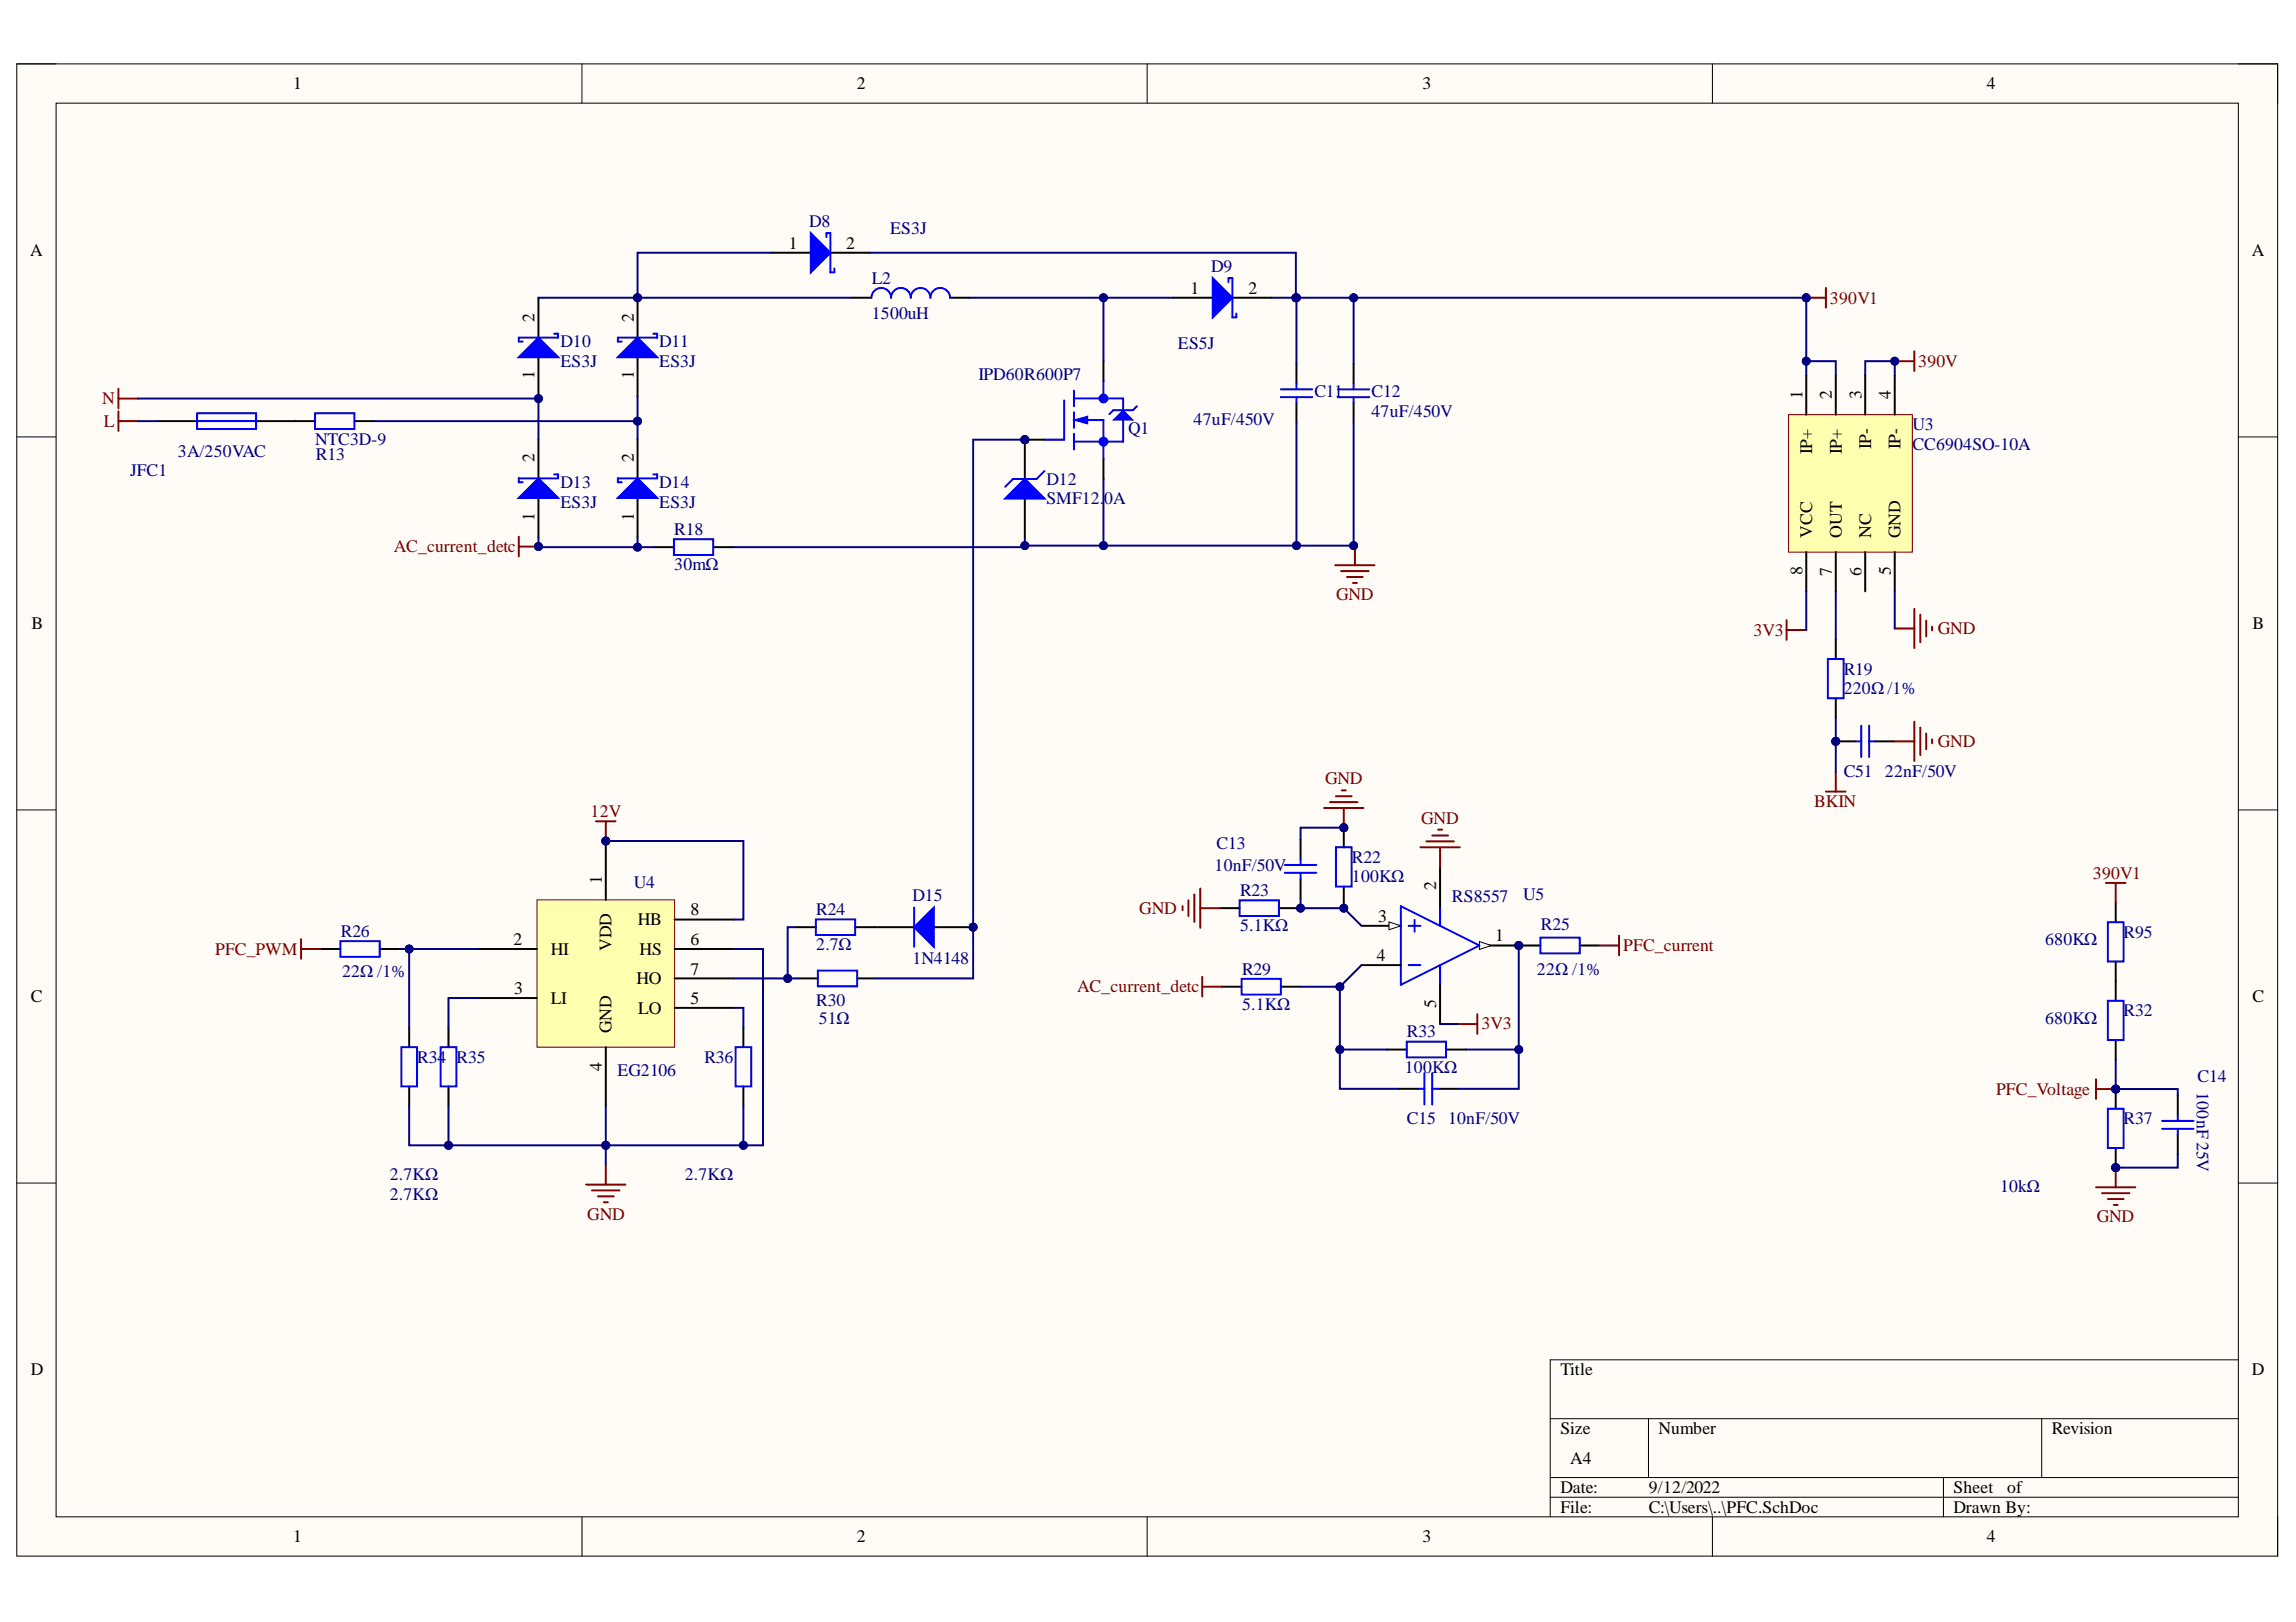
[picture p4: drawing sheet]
<svg xmlns="http://www.w3.org/2000/svg" width="297mm" height="210mm" viewBox="0 0 297 210" stroke-linecap="round" stroke-linejoin="round" font-family="sans-serif">
<defs><g id="words">
<g font-size="2.3">
<text x="37.9" y="11.6">1</text>
<text x="110.8" y="11.6">2</text>
<text x="184" y="11.6">3</text>
<text x="257.1" y="11.6">4</text>
<text x="3.9" y="33.1">A</text>
<text x="102" y="32.2">1</text>
<text x="109.5" y="32.2">2</text>
<text x="291.3" y="33.1">A</text>
<text x="69.1" y="41.7" transform="rotate(-90 69.1 41.7)">2</text>
<text x="82" y="41.7" transform="rotate(-90 82 41.7)">2</text>
<text x="154" y="38">1</text>
<text x="161.5" y="38">2</text>
<text x="69.1" y="49.1" transform="rotate(-90 69.1 49.1)">1</text>
<text x="82" y="49.1" transform="rotate(-90 82 49.1)">1</text>
<text x="233.2" y="51.6" transform="rotate(-90 233.2 51.6)">1</text>
<text x="237" y="51.6" transform="rotate(-90 237 51.6)">2</text>
<text x="240.8" y="51.6" transform="rotate(-90 240.8 51.6)">3</text>
<text x="244.6" y="51.6" transform="rotate(-90 244.6 51.6)">4</text>
<text x="69.1" y="59.8" transform="rotate(-90 69.1 59.8)">2</text>
<text x="82" y="59.8" transform="rotate(-90 82 59.8)">2</text>
<text x="234.5" y="58.7" transform="rotate(-90 234.5 58.7)">IP+</text>
<text x="238.3" y="58.7" transform="rotate(-90 238.3 58.7)">IP+</text>
<text x="242.1" y="58.2" transform="rotate(-90 242.1 58.2)">IP-</text>
<text x="245.9" y="58.2" transform="rotate(-90 245.9 58.2)">IP-</text>
<text x="69.1" y="67.4" transform="rotate(-90 69.1 67.4)">1</text>
<text x="82" y="67.4" transform="rotate(-90 82 67.4)">1</text>
<text x="234.5" y="69.7" transform="rotate(-90 234.5 69.7)">VCC</text>
<text x="238.3" y="69.7" transform="rotate(-90 238.3 69.7)">OUT</text>
<text x="242.1" y="69.7" transform="rotate(-90 242.1 69.7)">NC</text>
<text x="245.9" y="69.7" transform="rotate(-90 245.9 69.7)">GND</text>
<text x="233.2" y="74.5" transform="rotate(-90 233.2 74.5)">8</text>
<text x="237" y="74.6" transform="rotate(-90 237 74.6)">7</text>
<text x="240.8" y="74.6" transform="rotate(-90 240.8 74.6)">6</text>
<text x="244.6" y="74.5" transform="rotate(-90 244.6 74.5)">5</text>
<text x="4.1" y="81.4">B</text>
<text x="291.4" y="81.4">B</text>
<text x="77.8" y="114.5" transform="rotate(-90 77.8 114.5)">1</text>
<text x="82.5" y="119.7">HB</text>
<text x="89.4" y="118.4">8</text>
<text x="178.3" y="119.3">3</text>
<text x="185.8" y="115.2" transform="rotate(-90 185.8 115.2)">2</text>
<text x="66.4" y="122.3">2</text>
<text x="71.2" y="123.6">HI</text>
<text x="79.1" y="123.1" transform="rotate(-90 79.1 123.1)">VDD</text>
<text x="82.8" y="123.6">HS</text>
<text x="89.4" y="122.3">6</text>
<text x="178.1" y="124.3">4</text>
<text x="193.4" y="121.8">1</text>
<text x="4" y="129.7">C</text>
<text x="66.5" y="128.7">3</text>
<text x="71.2" y="129.9">LI</text>
<text x="82.3" y="127.4">HO</text>
<text x="82.6" y="131.2">LO</text>
<text x="89.4" y="129.9">5</text>
<text x="89.4" y="126.1">7</text>
<text x="185.8" y="130.4" transform="rotate(-90 185.8 130.4)">5</text>
<text x="291.4" y="129.7">C</text>
<text x="79.1" y="133.7" transform="rotate(-90 79.1 133.7)">GND</text>
<text x="77.8" y="138.6" transform="rotate(-90 77.8 138.6)">4</text>
<text x="4" y="177.9">D</text>
<text x="201.9" y="177.9">Title</text>
<text x="291.3" y="177.9">D</text>
<text x="201.9" y="185.6">Size</text>
<text x="214.6" y="185.6">Number</text>
<text x="265.4" y="185.6">Revision</text>
<text x="203.2" y="189.4">A4</text>
<text x="201.9" y="193.2">Date:</text>
<text x="201.9" y="195.8">File:</text>
<text x="213.3" y="193.2">9/12/2022</text>
<text x="213.3" y="195.8">C:\Users\..\PFC.SchDoc</text>
<text x="252.7" y="193.2">Sheet</text>
<text x="252.7" y="195.8">Drawn By:</text>
<text x="259.7" y="193.2">of</text>
<text x="37.9" y="199.6">1</text>
<text x="110.8" y="199.6">2</text>
<text x="184" y="199.6">3</text>
<text x="257.1" y="199.6">4</text>
</g>
<g font-size="2.3" fill="#000080">
<text x="104.7" y="29.4">D8</text>
<text x="115.2" y="30.3">ES3J</text>
<text x="156.7" y="35.2">D9</text>
<text x="112.8" y="36.8">L2</text>
<text x="112.8" y="41.3">1500uH</text>
<text x="72.5" y="45">D10</text>
<text x="72.5" y="47.5">ES3J</text>
<text x="85.3" y="45">D11</text>
<text x="85.3" y="47.5">ES3J</text>
<text x="152.4" y="45.2">ES5J</text>
<text x="126.6" y="49.2">IPD60R600P7</text>
<text x="170.1" y="51.4">C11</text>
<text x="177.4" y="51.4">C12</text>
<text x="177.4" y="53.9">47uF/450V</text>
<text x="23" y="59.1">3A/250VAC</text>
<text x="40.8" y="57.6">NTC3D-9</text>
<text x="40.9" y="59.6">R13</text>
<text x="146" y="56.2">Q1</text>
<text x="154.4" y="55">47uF/450V</text>
<text x="247.4" y="55.7">U3</text>
<text x="247.4" y="58.2">CC6904SO-10A</text>
<text x="16.8" y="61.6">JFC1</text>
<text x="72.5" y="63.1">D13</text>
<text x="72.5" y="65.7">ES3J</text>
<text x="85.3" y="63.1">D14</text>
<text x="85.3" y="65.7">ES3J</text>
<text x="135.4" y="62.7">D12</text>
<text x="135.4" y="65.3">SMF12.0A</text>
<text x="87.2" y="69.2">R18</text>
<text x="87.2" y="73.8">30mΩ</text>
<text x="238.5" y="87.3">R19</text>
<text x="238.5" y="89.9">220Ω /1%</text>
<text x="238.5" y="100.5">C51</text>
<text x="243.9" y="100.5">22nF/50V</text>
<text x="157.1" y="112.7">10nF/50V</text>
<text x="157.4" y="109.9">C13</text>
<text x="174.9" y="111.7">R22</text>
<text x="82" y="114.9">U4</text>
<text x="105.6" y="118.4">R24</text>
<text x="118" y="116.7">D15</text>
<text x="160.4" y="116">R23</text>
<text x="174.9" y="114.2">100KΩ</text>
<text x="187.8" y="116.7">RS8557</text>
<text x="197.1" y="116.5">U5</text>
<text x="44.1" y="121.3">R26</text>
<text x="105.6" y="123">2.7Ω</text>
<text x="118" y="124.8">1N4148</text>
<text x="160.4" y="120.5">5.1KΩ</text>
<text x="199.3" y="120.3">R25</text>
<text x="264.6" y="122.2">680KΩ</text>
<text x="274.7" y="121.4">R95</text>
<text x="44.3" y="126.5">22Ω /1%</text>
<text x="105.6" y="130.2">R30</text>
<text x="160.7" y="126.1">R29</text>
<text x="160.7" y="130.7">5.1KΩ</text>
<text x="198.8" y="126.1">22Ω /1%</text>
<text x="274.7" y="131.5">R32</text>
<text x="54" y="137.5">R34</text>
<text x="59.1" y="137.5">R35</text>
<text x="91.1" y="137.5">R36</text>
<text x="105.9" y="132.5">51Ω</text>
<text x="182" y="134.2">R33</text>
<text x="264.6" y="132.5">680KΩ</text>
<text x="79.9" y="139.2">EG2106</text>
<text x="181.7" y="138.9">100</text>
<text x="185.3" y="138.9">KΩ</text>
<text x="284.2" y="141.3" transform="rotate(90 284.2 141.3)">100nF 25V</text>
<text x="284.3" y="140">C14</text>
<text x="182" y="145.5">C15</text>
<text x="187.3" y="145.5">10nF/50V</text>
<text x="274.7" y="145.5">R37</text>
<text x="50.4" y="152.7">2.7KΩ</text>
<text x="50.4" y="155.3">2.7KΩ</text>
<text x="88.6" y="152.7">2.7KΩ</text>
<text x="258.7" y="154.3">10kΩ</text>
</g>
<g font-size="2.3" fill="#800000">
<text x="236.7" y="39.3">390V1</text>
<text x="248.2" y="47.5">390V</text>
<text x="13.2" y="52.3">N</text>
<text x="13.5" y="55.3">L</text>
<text x="50.9" y="71.4">AC_current_detc</text>
<text x="172.9" y="77.7">GND</text>
<text x="226.8" y="82.2">3V3</text>
<text x="250.7" y="82.1">GND</text>
<text x="171.4" y="101.5">GND</text>
<text x="250.7" y="96.7">GND</text>
<text x="76.4" y="105.7">12V</text>
<text x="183.9" y="106.6">GND</text>
<text x="234.7" y="104.5">BKIN</text>
<text x="270.8" y="113.7">390V1</text>
<text x="147.4" y="118.3">GND</text>
<text x="27.8" y="123.6">PFC_PWM</text>
<text x="210" y="123.1">PFC_current</text>
<text x="139.4" y="128.4">AC_current_detc</text>
<text x="191.6" y="133.2">3V3</text>
<text x="258.2" y="141.7">PFC_Voltage</text>
<text x="76" y="157.8">GND</text>
<text x="271.3" y="158.2">GND</text>
</g>
</g></defs>
<path d="M2.2 8.3h292.5v193.1h-292.5z" fill-rule="evenodd" fill="#fffcf8"/>
<path d="M2.2 8.3h292.5v193.1h-292.5z" fill="none" stroke="#000" stroke-width=".13"/>
<path d="M7.3 13.3h282.3v183h-282.3z" fill-rule="evenodd" fill="#fffcf8"/>
<g fill="none" stroke="#000" stroke-width=".13">
<path d="M2.2 8.3h5.1M7.3 13.3h282.3v183h-282.3zM75.3 8.3v5M148.4 8.3v5M221.5 8.3v5M289.6 8.3h5.1v5M2.2 56.5h5.1M289.6 56.5h5.1M2.2 104.8h5.1M289.6 104.8h5.1M2.2 153.1h5.1M289.6 153.1h5.1"/>
<path d="M289.6 176h-89v20.3M75.3 196.3v5.1M148.4 196.3v5.1M200.6 183.6h89M200.6 191.2h89M200.6 193.8h89M213.3 183.6v7.6M221.5 196.3v5.1M251.4 191.2v5.1M264.1 183.6v7.6M294.7 196.3v5.1"/>
</g>
<path d="M15.3 50.3v2.5M15.3 53.2v2.6M15.3 51.6h2.6M15.3 54.5h2.6" fill="none" stroke="#800000" stroke-width=".25"/>
<path d="M20.4 54.5h5.1M33.1 54.5h5.1M167.7 47.1v2.5M167.7 52.2v2.5M175.1 47.1v2.5M175.1 52.2v2.5M84.6 70.8h2.6M92.3 70.8h2.5" fill="none" stroke="#000" stroke-width=".25"/>
<path d="M25.5 53.5h7.6v2h-7.6zM25.5 54.5h7.6M165.7 51.4h4.1M165.7 50.4h4.1M167.7 49.6v.8M167.7 51.4v.8M173.1 51.4h4.1M173.1 50.4h4.1M175.1 49.6v.8M175.1 51.4v.8M87.2 69.8h5.1v2h-5.1z" fill="none" stroke="#00f" stroke-width=".25"/>
<circle cx="78.4" cy="108.8" r=".51" fill="#000080"/>
<circle cx="78.4" cy="108.8" r=".51" fill="none" stroke="#000080" stroke-width=".13"/>
<path d="M69.5 116.5h17.8v19h-17.8z" fill-rule="evenodd" fill="#ffffb0"/>
<path d="M69.5 116.5h17.8v19h-17.8z" fill="none" stroke="#800000" stroke-width=".13"/>
<path d="M78.4 108.8v7.7" fill="none" stroke="#000" stroke-width=".25"/>
<circle cx="78.4" cy="108.8" r=".51" fill="#000080"/>
<circle cx="78.4" cy="108.8" r=".51" fill="none" stroke="#000080" stroke-width=".13"/>
<g fill="none" stroke="#000" stroke-width=".25">
<path d="M87.3 119h7.6M41.5 122.8h2.5M49.1 122.8h2.6M52.9 133v2.5M58 133v2.5M61.8 122.8h7.7M61.8 129.2h7.7M78.4 135.5v7.6M87.3 122.8h7.6M87.3 130.4h7.6M87.3 126.6h7.6M52.9 140.6v2.5"/>
<path d="M58 140.6v2.5"/>
</g>
<path d="M44 121.8h5.1v2h-5.1zM51.9 135.5h2.1v5.1h-2.1zM57 135.5h2v5.1h-2z" fill="none" stroke="#00f" stroke-width=".25"/>
<path d="M77.1 106.3h2.5M78.4 106.3v2.5M38.9 121.5v2.6M38.9 122.8h2.6M75.8 153.3h5.1M76.6 154.1h3.5M77.4 154.8h2M78.1 155.6h.5M78.4 150.8v2.5" fill="none" stroke="#800000" stroke-width=".25"/>
<circle cx="78.4" cy="108.8" r=".51" fill="#000080"/>
<circle cx="78.4" cy="108.8" r=".51" fill="none" stroke="#000080" stroke-width=".13"/>
<path d="M96.2 133v2.5M273.7 127v2.5M273.7 134.6v2.5M96.2 140.6v2.5" fill="none" stroke="#000" stroke-width=".25"/>
<path d="M95.2 135.5h2v5.1h-2zM272.7 129.5h2v5.1h-2z" fill="none" stroke="#00f" stroke-width=".25"/>
<path d="M271.2 153.6h5.1M271.9 154.4h3.6M272.7 155.2h2M273.5 155.9h.5M273.7 151.1v2.5" fill="none" stroke="#800000" stroke-width=".25"/>
<circle cx="273.7" cy="151.1" r=".51" fill="#000080"/>
<circle cx="273.7" cy="151.1" r=".51" fill="none" stroke="#000080" stroke-width=".13"/>
<circle cx="273.7" cy="140.9" r=".51" fill="#000080"/>
<circle cx="273.7" cy="140.9" r=".51" fill="none" stroke="#000080" stroke-width=".13"/>
<circle cx="273.7" cy="151.1" r=".51" fill="#000080"/>
<circle cx="273.7" cy="151.1" r=".51" fill="none" stroke="#000080" stroke-width=".13"/>
<path d="M273.7 140.9v2.6" fill="none" stroke="#000" stroke-width=".25"/>
<circle cx="273.7" cy="140.9" r=".51" fill="#000080"/>
<circle cx="273.7" cy="140.9" r=".51" fill="none" stroke="#000080" stroke-width=".13"/>
<path d="M273.7 148.6v2.5" fill="none" stroke="#000" stroke-width=".25"/>
<circle cx="273.7" cy="151.1" r=".51" fill="#000080"/>
<circle cx="273.7" cy="151.1" r=".51" fill="none" stroke="#000080" stroke-width=".13"/>
<path d="M166.2 112.9h4.1M166.2 111.9h4.1M168.3 111.2v.7M168.3 112.9v.8M184.3 138.9v4M185.3 138.9v4M199.3 121.3h5.1v2.1h-5.1zM183.5 140.9h.8M185.3 140.9h.8M272.7 143.5h2v5.1h-2z" fill="none" stroke="#00f" stroke-width=".25"/>
<path d="M168.3 108.6v2.6M168.3 113.7v2.6M196.7 122.4h2.6M204.4 122.4h2.5M181 140.9h2.5M186.1 140.9h2.5" fill="none" stroke="#000" stroke-width=".25"/>
<path d="M171.3 104.6h5.1M172.1 103.8h3.5M172.8 103h2.1M173.6 102.3h.5M173.8 104.6v2.5M206.9 122.4h2.6M209.5 121.1v2.5" fill="none" stroke="#800000" stroke-width=".25"/>
<circle cx="173.8" cy="107.1" r=".51" fill="#000080"/>
<circle cx="173.8" cy="107.1" r=".51" fill="none" stroke="#000080" stroke-width=".13"/>
<circle cx="173.8" cy="107.1" r=".51" fill="#000080"/>
<circle cx="173.8" cy="107.1" r=".51" fill="none" stroke="#000080" stroke-width=".13"/>
<path d="M173.8 107.1v2.5M173.8 114.7v2.6" fill="none" stroke="#000" stroke-width=".25"/>
<circle cx="173.8" cy="107.1" r=".51" fill="#000080"/>
<circle cx="173.8" cy="107.1" r=".51" fill="none" stroke="#000080" stroke-width=".13"/>
<path d="M160.4 116.5h5.1v2h-5.1zM172.8 109.6h2.1v5.1h-2.1zM160.6 126.7h5.1v2h-5.1zM182 134.8h5.1v2h-5.1z" fill="none" stroke="#00f" stroke-width=".25"/>
<path d="M157.8 117.5h2.6M165.5 117.5h2.5M158.1 127.7h2.5M165.7 127.7h2.6M179.4 135.8h2.6M187.1 135.8h2.5" fill="none" stroke="#000" stroke-width=".25"/>
<circle cx="196.5" cy="122.4" r=".51" fill="#000080"/>
<circle cx="196.5" cy="122.4" r=".51" fill="none" stroke="#000080" stroke-width=".13"/>
<path d="M176.1 119.8h5.1" fill="none" stroke="#000" stroke-width=".25"/>
<path d="M179.7 119.3l1.5 .5-1.5 .5z" fill="#f8fcff"/>
<path d="M179.7 119.3l1.5 .5-1.5 .5z" fill="none" stroke="#000" stroke-width=".13"/>
<path d="M191.4 122.4h5.1" fill="none" stroke="#000" stroke-width=".25"/>
<path d="M191.4 121.9l1.5 .5-1.5 .5z" fill="#f8fcff"/>
<path d="M191.4 121.9l1.5 .5-1.5 .5z" fill="none" stroke="#000" stroke-width=".13"/>
<circle cx="196.5" cy="122.4" r=".51" fill="#000080"/>
<circle cx="196.5" cy="122.4" r=".51" fill="none" stroke="#000080" stroke-width=".13"/>
<path d="M181.2 117.3l10.2 5.1-10.2 5zM182.2 119.8h1.6M183 119.1v1.5M186.3 117.3v2.5M182.2 124.9h1.6M186.3 124.9v2.5" fill="none" stroke="#00f" stroke-width=".25"/>
<path d="M186.3 112.2v5.1M176.1 124.9h5.1M186.3 127.4v5.1" fill="none" stroke="#000" stroke-width=".25"/>
<path d="M153 117.3v.5M153.8 116.5v2M154.5 115.7v3.6M155.3 115v5.1M155.3 117.5h2.5M155.5 126.4v2.6M155.5 127.7h2.6M188.6 132.5h2.5M191.1 131.2v2.6" fill="none" stroke="#800000" stroke-width=".25"/>
<circle cx="132.6" cy="56.9" r=".51" fill="#000080"/>
<circle cx="132.6" cy="56.9" r=".51" fill="none" stroke="#000080" stroke-width=".13"/>
<path d="M132.6 56.9v5.1M132.6 64.5v5.1" fill="none" stroke="#000" stroke-width=".25"/>
<circle cx="132.6" cy="56.9" r=".51" fill="#000080"/>
<circle cx="132.6" cy="56.9" r=".51" fill="none" stroke="#000080" stroke-width=".13"/>
<path d="M130 64.5l2.6-2.5 2.5 2.5z" fill="#00f"/>
<path d="M130 64.5l2.6-2.5 2.5 2.5zM135.1 61l-1 1h-3l-1.1 1" fill="none" stroke="#00f" stroke-width=".25"/>
<path d="M172.7 73.1h5.1M173.5 73.9h3.6M174.3 74.7h2M175 75.4h.5M175.3 70.6v2.5" fill="none" stroke="#800000" stroke-width=".25"/>
<path d="M231.4 53.7h16v17.7h-16z" fill-rule="evenodd" fill="#ffffb0"/>
<path d="M231.4 53.7h16v17.7h-16z" fill="none" stroke="#800000" stroke-width=".13"/>
<path d="M233.7 48.6v5.1M237.5 48.6v5.1M241.3 48.6v5.1M245.1 48.6v5.1M233.7 71.4v5.1M237.5 71.4v5.1M241.3 71.4v5.1M245.1 71.4v5.1" fill="none" stroke="#000" stroke-width=".25"/>
<path d="M245.1 46.7h2.6M247.7 45.5v2.5" fill="none" stroke="#800000" stroke-width=".25"/>
<circle cx="245.1" cy="46.7" r=".51" fill="#000080"/>
<circle cx="245.1" cy="46.7" r=".51" fill="none" stroke="#000080" stroke-width=".13"/>
<path d="M247.7 78.8v5.1M248.4 79.6v3.5M231.1 80.3v2.5M231.1 81.5h2.6M237.5 99.9v2.5M245.1 81.3h2.6M249.2 80.3v2.1M250 81.1v.5M236.2 102.4h2.6" fill="none" stroke="#800000" stroke-width=".25"/>
<path d="M237.5 82.7v2.6M237.5 90.4v2.5M103 120h2.5M110.6 120h2.6" fill="none" stroke="#000" stroke-width=".25"/>
<path d="M236.5 85.3h2v5.1h-2zM105.5 119h5.1v2h-5.1z" fill="none" stroke="#00f" stroke-width=".25"/>
<circle cx="132.6" cy="56.9" r=".51" fill="#000080"/>
<circle cx="132.6" cy="56.9" r=".51" fill="none" stroke="#000080" stroke-width=".13"/>
<path d="M144 54.4l1.3-1.3 1.3 1.3z" fill="#00f"/>
<path d="M144 54.4l1.3-1.3 1.3 1.3z" fill="none" stroke="#00f" stroke-width=".13"/>
<path d="M137.7 51.8v5.1h-2.6M138.9 50.5v2.1M138.9 53.3v2.1M138.9 56.1v2.1M138.9 51.6h6.4v1.5M140.2 54.4h2.6v5M142.8 49.3v2.3M145.3 54.4v2.8h-6.4M147.1 52.6l-.5 .5h-2.6l-.5 .5" fill="none" stroke="#00f" stroke-width=".25"/>
<path d="M138.9 54.4l1.8-.5v1z" fill="#00f"/>
<path d="M138.9 54.4l1.8-.5v1z" fill="none" stroke="#00f" stroke-width=".13"/>
<circle cx="142.8" cy="51.6" r=".51" fill="#00f"/>
<circle cx="142.8" cy="51.6" r=".51" fill="none" stroke="#00f" stroke-width=".25"/>
<circle cx="142.8" cy="57.2" r=".51" fill="#00f"/>
<circle cx="142.8" cy="57.2" r=".51" fill="none" stroke="#00f" stroke-width=".25"/>
<path d="M132.6 56.9h2.5M142.8 46.7v2.6" fill="none" stroke="#000" stroke-width=".25"/>
<circle cx="132.6" cy="56.9" r=".51" fill="#000080"/>
<circle cx="132.6" cy="56.9" r=".51" fill="none" stroke="#000080" stroke-width=".13"/>
<path d="M69.7 38.6v5.1M69.7 46.2v5.1M142.8 59.4v2.6" fill="none" stroke="#000" stroke-width=".25"/>
<path d="M67.1 46.2l2.6-2.5 2.5 2.5z" fill="#00f"/>
<path d="M67.1 46.2l2.6-2.5 2.5 2.5zM71.7 43.2h.5v.5h-5.1v.5h.5" fill="none" stroke="#00f" stroke-width=".25"/>
<path d="M82.5 38.6v5.1M82.5 46.2v5.1" fill="none" stroke="#000" stroke-width=".25"/>
<path d="M79.9 46.2l2.6-2.5 2.5 2.5z" fill="#00f"/>
<path d="M79.9 46.2l2.6-2.5 2.5 2.5zM84.5 43.2h.5v.5h-5.1v.5h.5" fill="none" stroke="#00f" stroke-width=".25"/>
<path d="M69.7 56.8v5.1M69.7 64.4v5.1" fill="none" stroke="#000" stroke-width=".25"/>
<path d="M67.1 64.4l2.6-2.5 2.5 2.5z" fill="#00f"/>
<path d="M67.1 64.4l2.6-2.5 2.5 2.5zM71.7 61.4h.5v.5h-5.1v.5h.5" fill="none" stroke="#00f" stroke-width=".25"/>
<path d="M82.5 56.8v5.1M82.5 64.4v5.1" fill="none" stroke="#000" stroke-width=".25"/>
<path d="M79.9 64.4l2.6-2.5 2.5 2.5z" fill="#00f"/>
<path d="M79.9 64.4l2.6-2.5 2.5 2.5zM84.5 61.4h.5v.5h-5.1v.5h.5M105.8 125.6h5.1v2h-5.1z" fill="none" stroke="#00f" stroke-width=".25"/>
<path d="M103.3 126.6h2.5M110.9 126.6h2.5" fill="none" stroke="#000" stroke-width=".25"/>
<path d="M233.7 38.5h2.5M236.2 37.3v2.5" fill="none" stroke="#800000" stroke-width=".25"/>
<circle cx="233.7" cy="38.5" r=".51" fill="#000080"/>
<circle cx="233.7" cy="38.5" r=".51" fill="none" stroke="#000080" stroke-width=".13"/>
<path d="M67.1 69.5v2.5M67.1 70.7h2.6" fill="none" stroke="#800000" stroke-width=".25"/>
<circle cx="69.7" cy="70.7" r=".51" fill="#000080"/>
<circle cx="69.7" cy="70.7" r=".51" fill="none" stroke="#000080" stroke-width=".13"/>
<path d="M99.8 32.7h5.1M107.4 32.7h5.1M110.2 38.5h2.5M122.9 38.5h2.6" fill="none" stroke="#000" stroke-width=".25"/>
<path d="M112.7 38.5a1.27 1.27 0 0 1 1.3-1.2 1.27 1.27 0 0 1 1.3 1.2 1.27 1.27 0 0 1 1.3-1.2 1.27 1.27 0 0 1 1.2 1.2 1.27 1.27 0 0 1 1.3-1.2 1.27 1.27 0 0 1 1.3 1.2 1.27 1.27 0 0 1 1.2-1.2 1.27 1.27 0 0 1 1.3 1.2" fill="none" stroke="#00f" stroke-width=".25"/>
<path d="M104.9 30.2l2.5 2.5-2.5 2.5z" fill="#00f"/>
<path d="M104.9 30.2l2.5 2.5-2.5 2.5zM106.9 30.7v-.5h.5v5h.5v-.5" fill="none" stroke="#00f" stroke-width=".25"/>
<circle cx="125.9" cy="120" r=".51" fill="#000080"/>
<circle cx="125.9" cy="120" r=".51" fill="none" stroke="#000080" stroke-width=".13"/>
<path d="M113.2 120h5.1M120.8 120h5.1" fill="none" stroke="#000" stroke-width=".25"/>
<circle cx="125.9" cy="120" r=".51" fill="#000080"/>
<circle cx="125.9" cy="120" r=".51" fill="none" stroke="#000080" stroke-width=".13"/>
<path d="M118.3 120l2.5-2.6v5.1z" fill="#00f"/>
<path d="M118.3 120l2.5-2.6v5.1zM118.3 117.4v5.1M279.7 145.1h4.1M279.7 146.1h4.1M281.7 144.3v.8M281.7 146.1v.7" fill="none" stroke="#00f" stroke-width=".25"/>
<path d="M281.7 141.8v2.5M281.7 146.8v2.6" fill="none" stroke="#000" stroke-width=".25"/>
<path d="M271.2 139.7v2.5M271.2 140.9h2.5" fill="none" stroke="#800000" stroke-width=".25"/>
<circle cx="273.7" cy="140.9" r=".51" fill="#000080"/>
<circle cx="273.7" cy="140.9" r=".51" fill="none" stroke="#000080" stroke-width=".13"/>
<path d="M151.8 38.5h5.1M159.4 38.5h5.1" fill="none" stroke="#000" stroke-width=".25"/>
<path d="M156.9 36l2.5 2.5-2.5 2.6z" fill="#00f"/>
<path d="M156.9 36l2.5 2.5-2.5 2.6zM158.9 36.5v-.5h.5v5.1h.5v-.5M40.8 53.5h5v2h-5zM272.7 119.3h2v5.1h-2z" fill="none" stroke="#00f" stroke-width=".25"/>
<path d="M183.8 109.6h5.1M184.5 108.9h3.6M185.3 108.1h2M186.1 107.4h.5M186.3 109.6v2.6M272.4 114.3h2.6M273.7 114.3v2.5" fill="none" stroke="#800000" stroke-width=".25"/>
<path d="M38.2 54.5h2.6M45.8 54.5h2.6M273.7 116.8v2.5M273.7 124.4v2.6" fill="none" stroke="#000" stroke-width=".25"/>
<path d="M273.7 137.1v3.8" fill="none" stroke="#000080" stroke-width=".25"/>
<circle cx="273.7" cy="140.9" r=".51" fill="#000080"/>
<circle cx="273.7" cy="140.9" r=".51" fill="none" stroke="#000080" stroke-width=".13"/>
<path d="M17.9 54.5h2.5M17.9 51.6h51.8" fill="none" stroke="#000080" stroke-width=".25"/>
<circle cx="69.7" cy="51.6" r=".51" fill="#000080"/>
<circle cx="69.7" cy="51.6" r=".51" fill="none" stroke="#000080" stroke-width=".13"/>
<path d="M48.4 54.5h34.1v2.3" fill="none" stroke="#000080" stroke-width=".25"/>
<circle cx="82.5" cy="54.5" r=".51" fill="#000080"/>
<circle cx="82.5" cy="54.5" r=".51" fill="none" stroke="#000080" stroke-width=".13"/>
<path d="M51.7 122.8h10.1" fill="none" stroke="#000080" stroke-width=".25"/>
<circle cx="52.9" cy="122.8" r=".51" fill="#000080"/>
<circle cx="52.9" cy="122.8" r=".51" fill="none" stroke="#000080" stroke-width=".13"/>
<path d="M52.9 143.1v5.1h25.5" fill="none" stroke="#000080" stroke-width=".25"/>
<circle cx="58" cy="148.2" r=".51" fill="#000080"/>
<circle cx="58" cy="148.2" r=".51" fill="none" stroke="#000080" stroke-width=".13"/>
<circle cx="78.4" cy="148.2" r=".51" fill="#000080"/>
<circle cx="78.4" cy="148.2" r=".51" fill="none" stroke="#000080" stroke-width=".13"/>
<path d="M69.7 69.5v1.3h12.8v-1.3M61.8 129.2h-3.8v3.8" fill="none" stroke="#000080" stroke-width=".25"/>
<circle cx="82.5" cy="70.8" r=".51" fill="#000080"/>
<circle cx="82.5" cy="70.8" r=".51" fill="none" stroke="#000080" stroke-width=".13"/>
<circle cx="69.7" cy="70.7" r=".51" fill="#000080"/>
<circle cx="69.7" cy="70.7" r=".51" fill="none" stroke="#000080" stroke-width=".13"/>
<path d="M69.7 38.6v-.1h12.8v.1" fill="none" stroke="#000080" stroke-width=".25"/>
<circle cx="82.5" cy="38.5" r=".51" fill="#000080"/>
<circle cx="82.5" cy="38.5" r=".51" fill="none" stroke="#000080" stroke-width=".13"/>
<path d="M94.9 122.8h3.8v25.4h-20.3" fill="none" stroke="#000080" stroke-width=".25"/>
<circle cx="78.4" cy="148.2" r=".51" fill="#000080"/>
<circle cx="78.4" cy="148.2" r=".51" fill="none" stroke="#000080" stroke-width=".13"/>
<circle cx="96.2" cy="148.2" r=".51" fill="#000080"/>
<circle cx="96.2" cy="148.2" r=".51" fill="none" stroke="#000080" stroke-width=".13"/>
<path d="M78.4 108.8h17.8v10.2h-1.3" fill="none" stroke="#000080" stroke-width=".25"/>
<circle cx="78.4" cy="108.8" r=".51" fill="#000080"/>
<circle cx="78.4" cy="108.8" r=".51" fill="none" stroke="#000080" stroke-width=".13"/>
<path d="M82.5 70.8h2.1" fill="none" stroke="#000080" stroke-width=".25"/>
<circle cx="82.5" cy="70.8" r=".51" fill="#000080"/>
<circle cx="82.5" cy="70.8" r=".51" fill="none" stroke="#000080" stroke-width=".13"/>
<path d="M82.5 38.5h27.7" fill="none" stroke="#000080" stroke-width=".25"/>
<circle cx="82.5" cy="38.5" r=".51" fill="#000080"/>
<circle cx="82.5" cy="38.5" r=".51" fill="none" stroke="#000080" stroke-width=".13"/>
<path d="M99.8 32.7h-17.3v5.8" fill="none" stroke="#000080" stroke-width=".25"/>
<circle cx="82.5" cy="38.5" r=".51" fill="#000080"/>
<circle cx="82.5" cy="38.5" r=".51" fill="none" stroke="#000080" stroke-width=".13"/>
<path d="M167.7 54.7v15.9h-35.1v.2h-37.8" fill="none" stroke="#000080" stroke-width=".25"/>
<circle cx="132.6" cy="70.6" r=".51" fill="#000080"/>
<circle cx="132.6" cy="70.6" r=".51" fill="none" stroke="#000080" stroke-width=".13"/>
<circle cx="142.8" cy="70.6" r=".51" fill="#000080"/>
<circle cx="142.8" cy="70.6" r=".51" fill="none" stroke="#000080" stroke-width=".13"/>
<circle cx="167.7" cy="70.6" r=".51" fill="#000080"/>
<circle cx="167.7" cy="70.6" r=".51" fill="none" stroke="#000080" stroke-width=".13"/>
<path d="M94.9 130.4h1.3v2.6M94.9 126.6h8.4" fill="none" stroke="#000080" stroke-width=".25"/>
<circle cx="101.9" cy="126.6" r=".51" fill="#000080"/>
<circle cx="101.9" cy="126.6" r=".51" fill="none" stroke="#000080" stroke-width=".13"/>
<path d="M103 120h-1.1v6.6" fill="none" stroke="#000080" stroke-width=".25"/>
<circle cx="101.9" cy="126.6" r=".51" fill="#000080"/>
<circle cx="101.9" cy="126.6" r=".51" fill="none" stroke="#000080" stroke-width=".13"/>
<path d="M112.5 32.7h55.2v5.8" fill="none" stroke="#000080" stroke-width=".25"/>
<circle cx="167.7" cy="38.5" r=".51" fill="#000080"/>
<circle cx="167.7" cy="38.5" r=".51" fill="none" stroke="#000080" stroke-width=".13"/>
<path d="M132.6 56.9h-6.7v69.7h-12.5" fill="none" stroke="#000080" stroke-width=".25"/>
<circle cx="125.9" cy="120" r=".51" fill="#000080"/>
<circle cx="125.9" cy="120" r=".51" fill="none" stroke="#000080" stroke-width=".13"/>
<circle cx="132.6" cy="56.9" r=".51" fill="#000080"/>
<circle cx="132.6" cy="56.9" r=".51" fill="none" stroke="#000080" stroke-width=".13"/>
<path d="M125.5 38.5h17.3v8.2" fill="none" stroke="#000080" stroke-width=".25"/>
<circle cx="142.8" cy="38.5" r=".51" fill="#000080"/>
<circle cx="142.8" cy="38.5" r=".51" fill="none" stroke="#000080" stroke-width=".13"/>
<path d="M142.8 38.5h9" fill="none" stroke="#000080" stroke-width=".25"/>
<circle cx="142.8" cy="38.5" r=".51" fill="#000080"/>
<circle cx="142.8" cy="38.5" r=".51" fill="none" stroke="#000080" stroke-width=".13"/>
<path d="M164.5 38.5h3.2" fill="none" stroke="#000080" stroke-width=".25"/>
<circle cx="167.7" cy="38.5" r=".51" fill="#000080"/>
<circle cx="167.7" cy="38.5" r=".51" fill="none" stroke="#000080" stroke-width=".13"/>
<path d="M167.7 38.5v8.6" fill="none" stroke="#000080" stroke-width=".25"/>
<circle cx="167.7" cy="38.5" r=".51" fill="#000080"/>
<circle cx="167.7" cy="38.5" r=".51" fill="none" stroke="#000080" stroke-width=".13"/>
<circle cx="167.7" cy="38.5" r=".51" fill="#000080"/>
<circle cx="167.7" cy="38.5" r=".51" fill="none" stroke="#000080" stroke-width=".13"/>
<path d="M167.7 70.6h7.4" fill="none" stroke="#000080" stroke-width=".25"/>
<circle cx="167.7" cy="70.6" r=".51" fill="#000080"/>
<circle cx="167.7" cy="70.6" r=".51" fill="none" stroke="#000080" stroke-width=".13"/>
<circle cx="175.1" cy="70.6" r=".51" fill="#000080"/>
<circle cx="175.1" cy="70.6" r=".51" fill="none" stroke="#000080" stroke-width=".13"/>
<path d="M167.7 38.5h7.4v8.6" fill="none" stroke="#000080" stroke-width=".25"/>
<circle cx="167.7" cy="38.5" r=".51" fill="#000080"/>
<circle cx="167.7" cy="38.5" r=".51" fill="none" stroke="#000080" stroke-width=".13"/>
<circle cx="175.1" cy="38.5" r=".51" fill="#000080"/>
<circle cx="175.1" cy="38.5" r=".51" fill="none" stroke="#000080" stroke-width=".13"/>
<path d="M173.8 117.3v.2h-5.8" fill="none" stroke="#000080" stroke-width=".25"/>
<circle cx="168.3" cy="117.5" r=".51" fill="#000080"/>
<circle cx="168.3" cy="117.5" r=".51" fill="none" stroke="#000080" stroke-width=".13"/>
<circle cx="173.8" cy="117.5" r=".51" fill="#000080"/>
<circle cx="173.8" cy="117.5" r=".51" fill="none" stroke="#000080" stroke-width=".13"/>
<path d="M168.3 127.7h5v8.1" fill="none" stroke="#000080" stroke-width=".25"/>
<circle cx="173.3" cy="135.8" r=".51" fill="#000080"/>
<circle cx="173.3" cy="135.8" r=".51" fill="none" stroke="#000080" stroke-width=".13"/>
<circle cx="173.3" cy="127.7" r=".51" fill="#000080"/>
<circle cx="173.3" cy="127.7" r=".51" fill="none" stroke="#000080" stroke-width=".13"/>
<path d="M173.8 107.1h-5.5v1.5" fill="none" stroke="#000080" stroke-width=".25"/>
<circle cx="173.8" cy="107.1" r=".51" fill="#000080"/>
<circle cx="173.8" cy="107.1" r=".51" fill="none" stroke="#000080" stroke-width=".13"/>
<path d="M179.4 135.8h-6.1v5.1h7.7" fill="none" stroke="#000080" stroke-width=".25"/>
<circle cx="173.3" cy="135.8" r=".51" fill="#000080"/>
<circle cx="173.3" cy="135.8" r=".51" fill="none" stroke="#000080" stroke-width=".13"/>
<path d="M176.1 124.9l-2.8 2.8" fill="none" stroke="#000080" stroke-width=".25"/>
<circle cx="173.3" cy="127.7" r=".51" fill="#000080"/>
<circle cx="173.3" cy="127.7" r=".51" fill="none" stroke="#000080" stroke-width=".13"/>
<path d="M173.8 117.5l2.3 2.3" fill="none" stroke="#000080" stroke-width=".25"/>
<circle cx="173.8" cy="117.5" r=".51" fill="#000080"/>
<circle cx="173.8" cy="117.5" r=".51" fill="none" stroke="#000080" stroke-width=".13"/>
<path d="M175.1 54.7v15.9h.2" fill="none" stroke="#000080" stroke-width=".25"/>
<circle cx="175.1" cy="70.6" r=".51" fill="#000080"/>
<circle cx="175.1" cy="70.6" r=".51" fill="none" stroke="#000080" stroke-width=".13"/>
<path d="M175.1 38.5h58.6" fill="none" stroke="#000080" stroke-width=".25"/>
<circle cx="175.1" cy="38.5" r=".51" fill="#000080"/>
<circle cx="175.1" cy="38.5" r=".51" fill="none" stroke="#000080" stroke-width=".13"/>
<circle cx="233.7" cy="38.5" r=".51" fill="#000080"/>
<circle cx="233.7" cy="38.5" r=".51" fill="none" stroke="#000080" stroke-width=".13"/>
<path d="M186.3 132.5h2.3M189.6 135.8h6.9v5.1h-7.9" fill="none" stroke="#000080" stroke-width=".25"/>
<circle cx="196.5" cy="135.8" r=".51" fill="#000080"/>
<circle cx="196.5" cy="135.8" r=".51" fill="none" stroke="#000080" stroke-width=".13"/>
<path d="M196.7 122.4h-.2v13.4" fill="none" stroke="#000080" stroke-width=".25"/>
<circle cx="196.5" cy="135.8" r=".51" fill="#000080"/>
<circle cx="196.5" cy="135.8" r=".51" fill="none" stroke="#000080" stroke-width=".13"/>
<circle cx="196.5" cy="122.4" r=".51" fill="#000080"/>
<circle cx="196.5" cy="122.4" r=".51" fill="none" stroke="#000080" stroke-width=".13"/>
<path d="M233.7 46.7h3.8v1.9" fill="none" stroke="#000080" stroke-width=".25"/>
<circle cx="233.7" cy="46.7" r=".51" fill="#000080"/>
<circle cx="233.7" cy="46.7" r=".51" fill="none" stroke="#000080" stroke-width=".13"/>
<path d="M241.3 48.6v-1.9h3.8v1.9" fill="none" stroke="#000080" stroke-width=".25"/>
<circle cx="245.1" cy="46.7" r=".51" fill="#000080"/>
<circle cx="245.1" cy="46.7" r=".51" fill="none" stroke="#000080" stroke-width=".13"/>
<path d="M281.7 149.4v1.7h-8" fill="none" stroke="#000080" stroke-width=".25"/>
<circle cx="273.7" cy="151.1" r=".51" fill="#000080"/>
<circle cx="273.7" cy="151.1" r=".51" fill="none" stroke="#000080" stroke-width=".13"/>
<path d="M273.7 140.9h8v.9" fill="none" stroke="#000080" stroke-width=".25"/>
<circle cx="273.7" cy="140.9" r=".51" fill="#000080"/>
<circle cx="273.7" cy="140.9" r=".51" fill="none" stroke="#000080" stroke-width=".13"/>
<path d="M52.9 122.8v10.2" fill="none" stroke="#000080" stroke-width=".25"/>
<circle cx="52.9" cy="122.8" r=".51" fill="#000080"/>
<circle cx="52.9" cy="122.8" r=".51" fill="none" stroke="#000080" stroke-width=".13"/>
<path d="M58 143.1v5.1" fill="none" stroke="#000080" stroke-width=".25"/>
<circle cx="58" cy="148.2" r=".51" fill="#000080"/>
<circle cx="58" cy="148.2" r=".51" fill="none" stroke="#000080" stroke-width=".13"/>
<path d="M69.7 51.3v5.5" fill="none" stroke="#000080" stroke-width=".25"/>
<circle cx="69.7" cy="51.6" r=".51" fill="#000080"/>
<circle cx="69.7" cy="51.6" r=".51" fill="none" stroke="#000080" stroke-width=".13"/>
<path d="M78.4 143.1v7.7" fill="none" stroke="#000080" stroke-width=".25"/>
<circle cx="78.4" cy="148.2" r=".51" fill="#000080"/>
<circle cx="78.4" cy="148.2" r=".51" fill="none" stroke="#000080" stroke-width=".13"/>
<path d="M82.5 51.3v3.2" fill="none" stroke="#000080" stroke-width=".25"/>
<circle cx="82.5" cy="54.5" r=".51" fill="#000080"/>
<circle cx="82.5" cy="54.5" r=".51" fill="none" stroke="#000080" stroke-width=".13"/>
<path d="M96.2 143.1v5.1" fill="none" stroke="#000080" stroke-width=".25"/>
<circle cx="96.2" cy="148.2" r=".51" fill="#000080"/>
<circle cx="96.2" cy="148.2" r=".51" fill="none" stroke="#000080" stroke-width=".13"/>
<path d="M132.6 69.6v1" fill="none" stroke="#000080" stroke-width=".25"/>
<circle cx="132.6" cy="70.6" r=".51" fill="#000080"/>
<circle cx="132.6" cy="70.6" r=".51" fill="none" stroke="#000080" stroke-width=".13"/>
<path d="M142.8 62v8.6" fill="none" stroke="#000080" stroke-width=".25"/>
<circle cx="142.8" cy="70.6" r=".51" fill="#000080"/>
<circle cx="142.8" cy="70.6" r=".51" fill="none" stroke="#000080" stroke-width=".13"/>
<path d="M168.3 116.3v1.2" fill="none" stroke="#000080" stroke-width=".25"/>
<circle cx="168.3" cy="117.5" r=".51" fill="#000080"/>
<circle cx="168.3" cy="117.5" r=".51" fill="none" stroke="#000080" stroke-width=".13"/>
<path d="M233.7 38.5v10.1M233.7 76.5v5" fill="none" stroke="#000080" stroke-width=".25"/>
<circle cx="233.7" cy="38.5" r=".51" fill="#000080"/>
<circle cx="233.7" cy="38.5" r=".51" fill="none" stroke="#000080" stroke-width=".13"/>
<circle cx="233.7" cy="46.7" r=".51" fill="#000080"/>
<circle cx="233.7" cy="46.7" r=".51" fill="none" stroke="#000080" stroke-width=".13"/>
<path d="M237.5 92.9v7" fill="none" stroke="#000080" stroke-width=".25"/>
<circle cx="237.5" cy="95.9" r=".51" fill="#000080"/>
<circle cx="237.5" cy="95.9" r=".51" fill="none" stroke="#000080" stroke-width=".13"/>
<path d="M237.5 76.5v6.2M245.1 76.5v4.8" fill="none" stroke="#000080" stroke-width=".25"/>
<circle cx="237.5" cy="95.9" r=".51" fill="#000080"/>
<circle cx="237.5" cy="95.9" r=".51" fill="none" stroke="#000080" stroke-width=".13"/>
<path d="M237.5 95.9h2.5M242.6 95.9h2.5" fill="none" stroke="#000" stroke-width=".25"/>
<circle cx="237.5" cy="95.9" r=".51" fill="#000080"/>
<circle cx="237.5" cy="95.9" r=".51" fill="none" stroke="#000080" stroke-width=".13"/>
<path d="M240 95.9h.8M240.8 93.9v4.1M241.8 93.9v4.1M241.8 95.9h.8" fill="none" stroke="#00f" stroke-width=".25"/>
<path d="M245.1 95.9h2.6M247.7 93.4v5.1M248.4 94.2v3.5M249.2 94.9v2.1M250 95.7v.5" fill="none" stroke="#800000" stroke-width=".25"/>
<use href="#words"/>
</svg>
